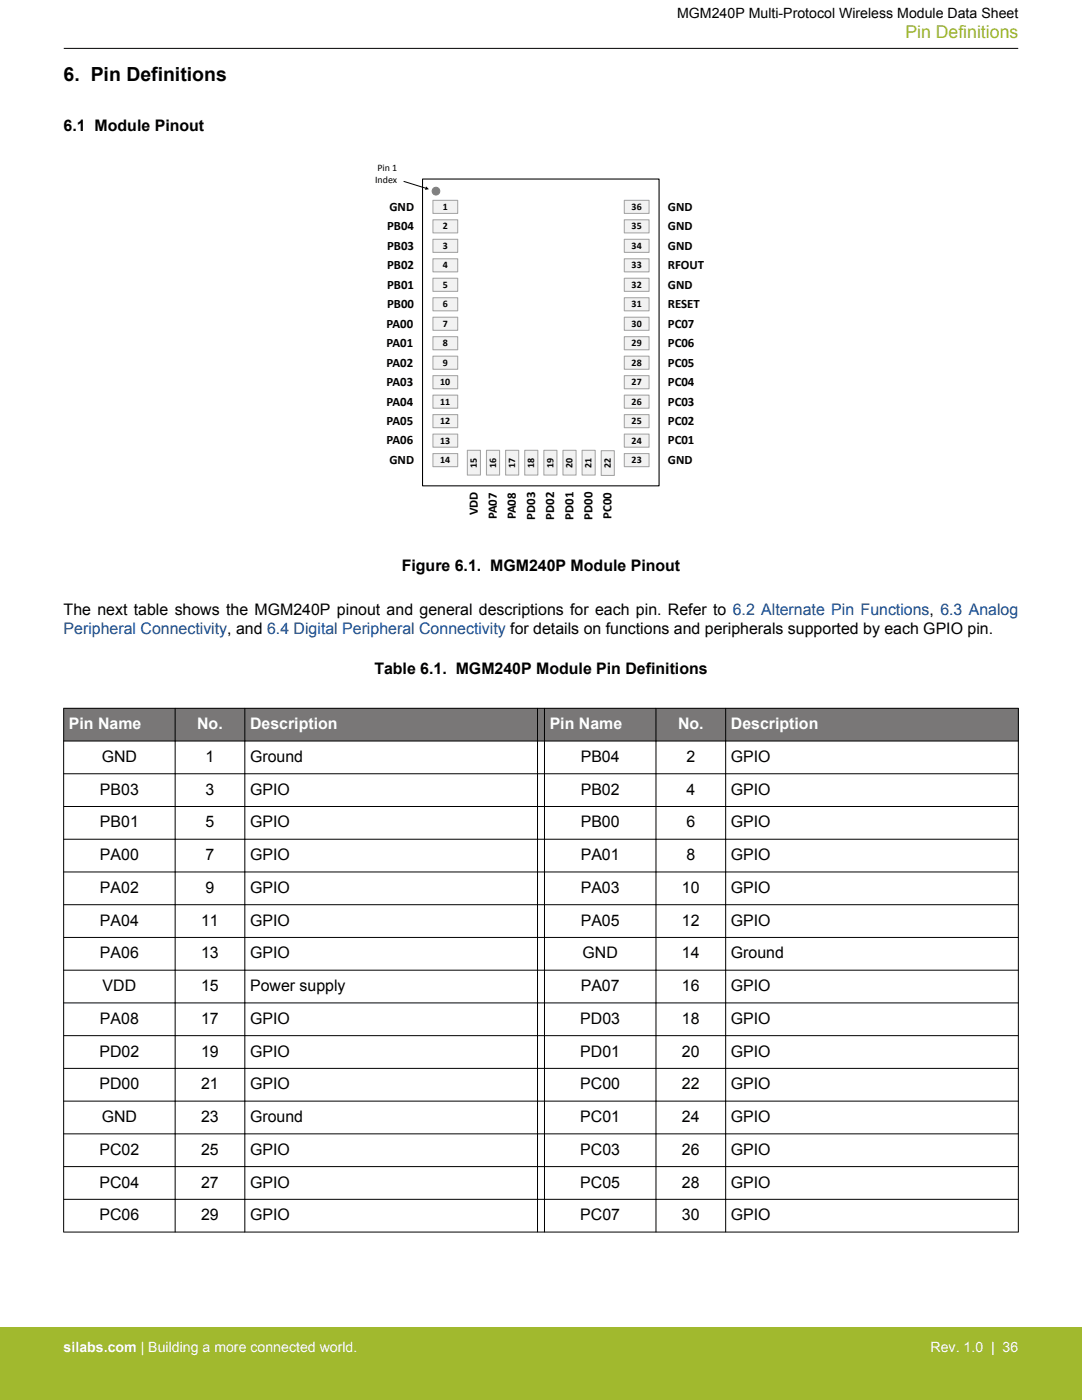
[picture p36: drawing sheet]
<svg xmlns="http://www.w3.org/2000/svg" width="216mm" height="279mm" viewBox="0 0 216 279" stroke-linecap="round" stroke-linejoin="round" font-family="sans-serif">
<defs><g id="words">
<text font-size="3.9" x="12.7" y="16.1">6. Pin Definitions</text>
<text font-size="3.5" fill="#a1b92e" x="180.7" y="7.5">Pin Definitions</text>
<g font-size="3.2">
<text x="12.7" y="26.2">6.1 Module Pinout</text>
<text x="80.2" y="113.9">Figure 6.1. MGM240P Module Pinout</text>
<text x="12.7" y="122.7">The next table shows the MGM240P pinout and general descriptions for each pin. Refer to 6.2 Alternate Pin Functions, 6.3 Analog</text>
<text x="74.7" y="134.5">Table 6.1. MGM240P Module Pin Definitions</text>
<text x="20.3" y="152.1">GND</text>
<text x="41" y="152.1">1</text>
<text x="49.9" y="152.1">Ground</text>
<text x="115.9" y="152.1">PB04</text>
<text x="137" y="152.1">2</text>
<text x="145.8" y="152.1">GPIO</text>
<text x="19.9" y="158.6">PB03</text>
<text x="41" y="158.6">3</text>
<text x="49.9" y="158.6">GPIO</text>
<text x="115.9" y="158.6">PB02</text>
<text x="137" y="158.6">4</text>
<text x="145.8" y="158.6">GPIO</text>
<text x="19.9" y="165.1">PB01</text>
<text x="41" y="165.1">5</text>
<text x="49.9" y="165.1">GPIO</text>
<text x="115.9" y="165.1">PB00</text>
<text x="137" y="165.1">6</text>
<text x="145.8" y="165.1">GPIO</text>
<text x="19.9" y="171.7">PA00</text>
<text x="41" y="171.7">7</text>
<text x="49.9" y="171.7">GPIO</text>
<text x="115.9" y="171.7">PA01</text>
<text x="137" y="171.7">8</text>
<text x="145.8" y="171.7">GPIO</text>
<text x="19.9" y="178.2">PA02</text>
<text x="41" y="178.2">9</text>
<text x="49.9" y="178.2">GPIO</text>
<text x="115.9" y="178.2">PA03</text>
<text x="136.1" y="178.2">10</text>
<text x="145.8" y="178.2">GPIO</text>
<text x="19.9" y="184.7">PA04</text>
<text x="40.1" y="184.7">11</text>
<text x="49.9" y="184.7">GPIO</text>
<text x="115.9" y="184.7">PA05</text>
<text x="136.1" y="184.7">12</text>
<text x="145.8" y="184.7">GPIO</text>
<text x="19.9" y="191.3">PA06</text>
<text x="40.1" y="191.3">13</text>
<text x="49.9" y="191.3">GPIO</text>
<text x="116.2" y="191.3">GND</text>
<text x="136.1" y="191.3">14</text>
<text x="145.8" y="191.3">Ground</text>
<text x="20.5" y="197.8">VDD</text>
<text x="40.1" y="197.8">15</text>
<text x="49.9" y="197.8">Power supply</text>
<text x="115.9" y="197.8">PA07</text>
<text x="136.1" y="197.8">16</text>
<text x="145.8" y="197.8">GPIO</text>
<text x="19.9" y="204.3">PA08</text>
<text x="40.1" y="204.3">17</text>
<text x="49.9" y="204.3">GPIO</text>
<text x="115.8" y="204.3">PD03</text>
<text x="136.1" y="204.3">18</text>
<text x="145.8" y="204.3">GPIO</text>
<text x="19.9" y="210.9">PD02</text>
<text x="40.1" y="210.9">19</text>
<text x="49.9" y="210.9">GPIO</text>
<text x="115.8" y="210.9">PD01</text>
<text x="136.1" y="210.9">20</text>
<text x="145.8" y="210.9">GPIO</text>
<text x="19.9" y="217.4">PD00</text>
<text x="40.1" y="217.4">21</text>
<text x="49.9" y="217.4">GPIO</text>
<text x="115.8" y="217.4">PC00</text>
<text x="136.1" y="217.4">22</text>
<text x="145.8" y="217.4">GPIO</text>
<text x="20.3" y="223.9">GND</text>
<text x="40.1" y="223.9">23</text>
<text x="49.9" y="223.9">Ground</text>
<text x="115.8" y="223.9">PC01</text>
<text x="136.1" y="223.9">24</text>
<text x="145.8" y="223.9">GPIO</text>
<text x="19.9" y="230.5">PC02</text>
<text x="40.1" y="230.5">25</text>
<text x="49.9" y="230.5">GPIO</text>
<text x="115.8" y="230.5">PC03</text>
<text x="136.1" y="230.5">26</text>
<text x="145.8" y="230.5">GPIO</text>
<text x="19.9" y="237">PC04</text>
<text x="40.1" y="237">27</text>
<text x="49.9" y="237">GPIO</text>
<text x="115.8" y="237">PC05</text>
<text x="136.1" y="237">28</text>
<text x="145.8" y="237">GPIO</text>
<text x="19.9" y="243.5">PC06</text>
<text x="40.1" y="243.5">29</text>
<text x="49.9" y="243.5">GPIO</text>
<text x="115.8" y="243.5">PC07</text>
<text x="136.1" y="243.5">30</text>
<text x="145.8" y="243.5">GPIO</text>
</g>
<text font-size="3.2" fill="#00449a" x="12.7" y="126.5">Peripheral Connectivity, and 6.4 Digital Peripheral Connectivity for details on functions and peripherals supported by each GPIO pin.</text>
<g font-size="3.2" fill="#fff">
<text x="13.7" y="145.5">Pin Name</text>
<text x="39.3" y="145.5">No.</text>
<text x="49.9" y="145.5">Description</text>
<text x="109.7" y="145.5">Pin Name</text>
<text x="135.3" y="145.5">No.</text>
<text x="145.8" y="145.5">Description</text>
</g>
<text font-size="2.8" x="135.1" y="3.5">MGM240P Multi-Protocol Wireless Module Data Sheet</text>
<g font-size="2.8" fill="#fff">
<text x="12.7" y="269.9">silabs.com | Building a more connected world.</text>
<text x="185.7" y="269.9">Rev. 1.0 | 36</text>
</g>
<g font-size="2.6">
<text x="77.3" y="45.9">PB04</text>
<text x="77.7" y="42.1">GND</text>
<text x="133.3" y="42.1">GND</text>
<text x="133.3" y="45.9">GND</text>
<text x="77.3" y="49.8">PB03</text>
<text x="77.3" y="53.7">PB02</text>
<text x="133.3" y="49.8">GND</text>
<text x="133.3" y="53.7">RFOUT</text>
<text x="77.3" y="57.6">PB01</text>
<text x="133.3" y="57.6">GND</text>
<text x="77.1" y="65.4">PA00</text>
<text x="77.3" y="61.5">PB00</text>
<text x="133.3" y="61.5">RESET</text>
<text x="133.3" y="65.4">PC07</text>
<text x="77.1" y="69.3">PA01</text>
<text x="133.3" y="69.3">PC06</text>
<text x="77.1" y="73.2">PA02</text>
<text x="77.1" y="77">PA03</text>
<text x="133.3" y="73.2">PC05</text>
<text x="133.3" y="77">PC04</text>
<text x="77.1" y="80.9">PA04</text>
<text x="133.3" y="80.9">PC03</text>
<text x="77.1" y="84.8">PA05</text>
<text x="77.1" y="88.7">PA06</text>
<text x="133.3" y="84.8">PC02</text>
<text x="133.3" y="88.7">PC01</text>
<text x="77.7" y="92.6">GND</text>
<text x="133.3" y="92.6">GND</text>
<text x="95.3" y="102.9" transform="rotate(-90 95.3 102.9)">VDD</text>
<text x="99.1" y="103.6" transform="rotate(-90 99.1 103.6)">PA07</text>
<text x="103" y="103.6" transform="rotate(-90 103 103.6)">PA08</text>
<text x="106.8" y="103.7" transform="rotate(-90 106.8 103.7)">PD03</text>
<text x="110.6" y="103.7" transform="rotate(-90 110.6 103.7)">PD02</text>
<text x="114.4" y="103.7" transform="rotate(-90 114.4 103.7)">PD01</text>
<text x="118.2" y="103.7" transform="rotate(-90 118.2 103.7)">PD00</text>
<text x="122" y="103.5" transform="rotate(-90 122 103.5)">PC00</text>
</g>
<g font-size="2">
<text x="75.3" y="34.2">Pin 1</text>
<text x="74.8" y="36.6">Index</text>
<text x="88.4" y="41.9">1</text>
<text x="126" y="41.9">36</text>
<text x="88.4" y="45.8">2</text>
<text x="126" y="45.8">35</text>
<text x="88.4" y="49.7">3</text>
<text x="88.4" y="53.5">4</text>
<text x="126" y="49.7">34</text>
<text x="126" y="53.5">33</text>
<text x="88.4" y="57.4">5</text>
<text x="126" y="57.4">32</text>
<text x="88.4" y="61.3">6</text>
<text x="88.4" y="65.2">7</text>
<text x="126" y="61.3">31</text>
<text x="126" y="65.2">30</text>
<text x="88.4" y="69.1">8</text>
<text x="126" y="69.1">29</text>
<text x="87.9" y="76.9">10</text>
<text x="88.4" y="73">9</text>
<text x="126" y="73">28</text>
<text x="126" y="76.9">27</text>
<text x="87.9" y="80.8">11</text>
<text x="126" y="80.8">26</text>
<text x="87.9" y="84.6">12</text>
<text x="87.9" y="88.5">13</text>
<text x="126" y="84.6">25</text>
<text x="126" y="88.5">24</text>
<text x="87.9" y="92.4">14</text>
<text x="95.2" y="93.3" transform="rotate(-90 95.2 93.3)">15</text>
<text x="99" y="93.3" transform="rotate(-90 99 93.3)">16</text>
<text x="102.8" y="93.3" transform="rotate(-90 102.8 93.3)">17</text>
<text x="106.6" y="93.3" transform="rotate(-90 106.6 93.3)">18</text>
<text x="110.4" y="93.3" transform="rotate(-90 110.4 93.3)">19</text>
<text x="114.2" y="93.3" transform="rotate(-90 114.2 93.3)">20</text>
<text x="118.1" y="93.3" transform="rotate(-90 118.1 93.3)">21</text>
<text x="121.9" y="93.4" transform="rotate(-90 121.9 93.4)">22</text>
<text x="126" y="92.4">23</text>
</g>
</g></defs>
<circle cx="87" cy="38.1" r=".77" fill="#7f7f7f" stroke="#7f7f7f" stroke-width=".2"/>
<path d="M84.3 35.7h47.2v61.3h-47.2z" fill="none" stroke="#000" stroke-width=".21"/>
<path d="M80.6 36.2l4.3 1.3" fill="none" stroke="#000" stroke-width=".2"/>
<path d="M85 37.2l.6 .6-.8 .1z" fill="#000"/>
<g fill="#f2f2f2" stroke="#a5a5a5" stroke-width=".21">
<path d="M86.4 40h4.9v2.6h-4.9z" fill-rule="evenodd"/>
<path d="M86.4 43.9h4.9v2.6h-4.9z" fill-rule="evenodd"/>
<path d="M86.4 47.8h4.9v2.6h-4.9z" fill-rule="evenodd"/>
<path d="M86.4 51.6h4.9v2.7h-4.9z" fill-rule="evenodd"/>
<path d="M86.4 55.5h4.9v2.6h-4.9z" fill-rule="evenodd"/>
<path d="M86.4 59.4h4.9v2.6h-4.9z" fill-rule="evenodd"/>
<path d="M86.4 63.3h4.9v2.6h-4.9z" fill-rule="evenodd"/>
<path d="M86.4 67.2h4.9v2.6h-4.9z" fill-rule="evenodd"/>
<path d="M86.4 71.1h4.9v2.6h-4.9z" fill-rule="evenodd"/>
<path d="M86.4 75h4.9v2.6h-4.9z" fill-rule="evenodd"/>
<path d="M86.4 78.9h4.9v2.6h-4.9z" fill-rule="evenodd"/>
<path d="M86.4 82.7h4.9v2.7h-4.9z" fill-rule="evenodd"/>
<path d="M86.4 86.6h4.9v2.6h-4.9z" fill-rule="evenodd"/>
<path d="M86.4 90.5h4.9v2.6h-4.9z" fill-rule="evenodd"/>
<path d="M124.6 40h4.9v2.6h-4.9z" fill-rule="evenodd"/>
<path d="M124.6 43.9h4.9v2.6h-4.9z" fill-rule="evenodd"/>
<path d="M124.6 47.8h4.9v2.6h-4.9z" fill-rule="evenodd"/>
<path d="M124.6 51.6h4.9v2.7h-4.9z" fill-rule="evenodd"/>
<path d="M124.6 55.5h4.9v2.6h-4.9z" fill-rule="evenodd"/>
<path d="M124.6 59.4h4.9v2.6h-4.9z" fill-rule="evenodd"/>
<path d="M124.6 63.3h4.9v2.6h-4.9z" fill-rule="evenodd"/>
<path d="M124.6 67.2h4.9v2.6h-4.9z" fill-rule="evenodd"/>
<path d="M124.6 71.1h4.9v2.6h-4.9z" fill-rule="evenodd"/>
<path d="M124.6 75h4.9v2.6h-4.9z" fill-rule="evenodd"/>
<path d="M124.6 78.9h4.9v2.6h-4.9z" fill-rule="evenodd"/>
<path d="M124.6 82.7h4.9v2.7h-4.9z" fill-rule="evenodd"/>
<path d="M124.6 86.6h4.9v2.6h-4.9z" fill-rule="evenodd"/>
<path d="M124.6 90.5h4.9v2.6h-4.9z" fill-rule="evenodd"/>
<path d="M120 89.9h2.6v5h-2.6z" fill-rule="evenodd"/>
<path d="M116.2 89.9h2.6v4.9h-2.6z" fill-rule="evenodd"/>
<path d="M112.3 89.9h2.6v4.9h-2.6z" fill-rule="evenodd"/>
<path d="M108.5 89.9h2.6v4.9h-2.6z" fill-rule="evenodd"/>
<path d="M104.7 89.9h2.6v4.9h-2.6z" fill-rule="evenodd"/>
<path d="M100.9 89.9h2.6v4.9h-2.6z" fill-rule="evenodd"/>
<path d="M97.1 89.9h2.6v4.9h-2.6z" fill-rule="evenodd"/>
<path d="M93.3 89.9h2.6v4.9h-2.6z" fill-rule="evenodd"/>
</g>
<g fill="#797777">
<path d="M12.7 141.4h190.5v6.5h-190.5z" fill-rule="evenodd"/>
<path d="M12.7 141.4h190.5v6.5h-190.5z" fill-rule="evenodd"/>
</g>
<g fill="none" stroke="#000" stroke-width=".2">
<path d="M12.7 9.7h190.5M12.7 147.9h190.5M12.7 154.4h190.5M12.7 141.4h190.5M12.7 141.3v104.6M34.9 141.3v104.6M48.9 141.3v104.6M107.3 141.3v104.6M108.6 141.3v104.6M130.9 141.3v104.6M144.8 141.3v104.6M203.2 141.3v104.6"/>
<path d="M12.7 161h190.5M12.7 167.5h190.5M12.7 174h190.5M12.7 180.6h190.5M12.7 187.1h190.5M12.7 193.6h190.5M12.7 200.2h190.5M12.7 206.7h190.5M12.7 213.2h190.5M12.7 219.8h190.5M12.7 226.3h190.5M12.7 232.8h190.5"/>
<path d="M12.7 239.4h190.5M12.7 245.9h190.5"/>
</g>
<path d="M0 264.9h215.9v14.5h-215.9z" fill="#a1b92e"/>
<use href="#words"/>
</svg>
